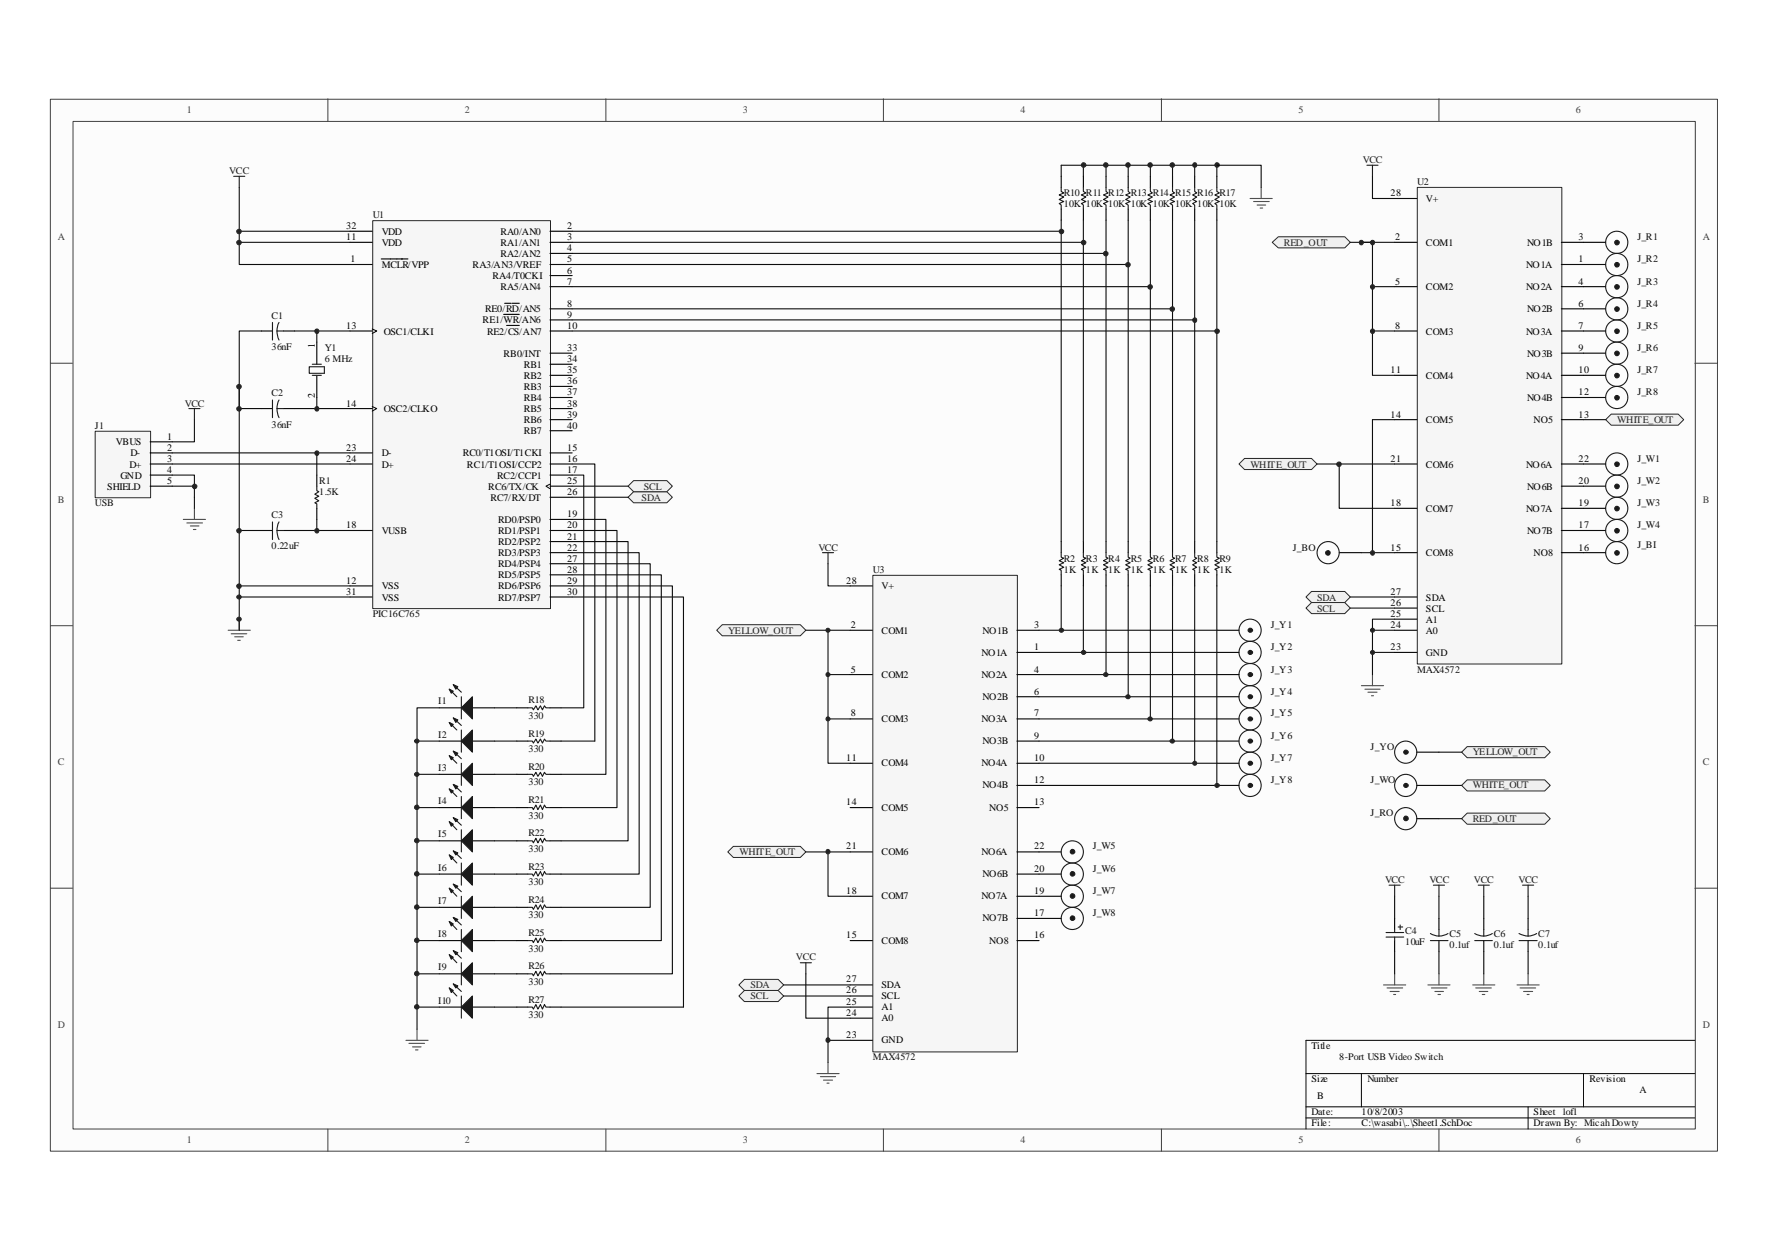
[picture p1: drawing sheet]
<svg xmlns="http://www.w3.org/2000/svg" width="297mm" height="210mm" viewBox="0 0 297 210" stroke-linecap="round" stroke-linejoin="round" font-family="sans-serif">
<defs><g id="words">
<g font-size="1.7" fill="#3f3f3f">
<text x="31.4" y="19">1</text>
<text x="78.1" y="19">2</text>
<text x="124.9" y="19">3</text>
<text x="171.5" y="19">4</text>
<text x="218.3" y="19">5</text>
<text x="264.9" y="19">6</text>
<text x="9.7" y="40.4">A</text>
<text x="286.3" y="40.4">A</text>
<text x="9.7" y="84.5">B</text>
<text x="286.3" y="84.5">B</text>
<text x="9.7" y="128.6">C</text>
<text x="286.3" y="128.6">C</text>
<text x="9.7" y="172.7">D</text>
<text x="286.3" y="172.7">D</text>
<text x="31.4" y="192.1">1</text>
<text x="78.1" y="192.1">2</text>
<text x="124.9" y="192.1">3</text>
<text x="171.5" y="192.1">4</text>
<text x="218.3" y="192.1">5</text>
<text x="264.9" y="192.1">6</text>
</g>
<g font-size="1.7" fill="#1b1b1b">
<text x="38.5" y="29.2">VCC</text>
<text x="229.1" y="27.3">VCC</text>
<text x="31.1" y="68.3">VCC</text>
<text x="137.6" y="92.5">VCC</text>
<text x="232.8" y="148.3">VCC</text>
<text x="240.3" y="148.3">VCC</text>
<text x="247.7" y="148.3">VCC</text>
<text x="255.3" y="148.3">VCC</text>
<text x="133.8" y="161.4">VCC</text>
</g>
<g font-size="1.7" fill="#0e0e0e">
<text x="178.8" y="32.9">R10 R11 R12 R13 R14 R15 R16 R17</text>
<text x="178.8" y="34.8">10K 10K 10K 10K 10K 10K 10K 10K</text>
<text x="238.3" y="31.1">U2</text>
<text x="62.7" y="36.7">U1</text>
<text x="275.3" y="40.4">J_R1</text>
<text x="275.3" y="44.1">J_R2</text>
<text x="275.3" y="47.8">J_R3</text>
<text x="45.6" y="53.6">C1</text>
<text x="275.3" y="51.6">J_R4</text>
<text x="45.6" y="58.8">36nF</text>
<text x="54.6" y="59">Y1</text>
<text x="275.3" y="55.3">J_R5</text>
<text x="275.3" y="59">J_R6</text>
<text x="54.6" y="60.9">6 MHz</text>
<text x="275.3" y="62.7">J_R7</text>
<text x="45.6" y="66.6">C2</text>
<text x="45.6" y="71.9">36nF</text>
<text x="275.3" y="66.5">J_R8</text>
<text x="15.9" y="72.1">J1</text>
<text x="275.3" y="77.6">J_W1</text>
<text x="53.7" y="81.4">R1</text>
<text x="53.7" y="83.2">1.5K</text>
<text x="275.3" y="81.4">J_W2</text>
<text x="15.9" y="85.1">USB</text>
<text x="45.6" y="87.1">C3</text>
<text x="275.3" y="85.1">J_W3</text>
<text x="275.3" y="88.8">J_W4</text>
<text x="45.6" y="92.3">0.22uF</text>
<text x="178.8" y="94.4">R2</text>
<text x="182.5" y="94.4">R3</text>
<text x="186.3" y="94.4">R4</text>
<text x="190.1" y="94.4">R5</text>
<text x="193.8" y="94.4">R6</text>
<text x="197.5" y="94.4">R7</text>
<text x="201.3" y="94.4">R8</text>
<text x="205" y="94.4">R9</text>
<text x="217.3" y="92.5">J_BO</text>
<text x="275.3" y="92.1">J_BI</text>
<text x="146.7" y="96.3">U3</text>
<text x="178.8" y="96.3">1K</text>
<text x="182.5" y="96.3">1K</text>
<text x="186.3" y="96.3">1K</text>
<text x="190.1" y="96.3">1K</text>
<text x="193.8" y="96.3">1K</text>
<text x="197.5" y="96.3">1K</text>
<text x="201.3" y="96.3">1K</text>
<text x="205" y="96.3">1K</text>
<text x="62.7" y="103.7">PIC16C765</text>
<text x="213.6" y="105.6">J_Y1</text>
<text x="213.6" y="109.3">J_Y2</text>
<text x="213.6" y="113">J_Y3</text>
<text x="238.3" y="113">MAX4572</text>
<text x="73.7" y="118.4">I1</text>
<text x="88.8" y="118.2">R18</text>
<text x="213.6" y="116.8">J_Y4</text>
<text x="73.7" y="124">I2</text>
<text x="88.8" y="123.8">R19</text>
<text x="88.8" y="120.8">330</text>
<text x="213.6" y="120.4">J_Y5</text>
<text x="213.6" y="124.1">J_Y6</text>
<text x="230.4" y="126">J_YO</text>
<text x="73.7" y="129.5">I3</text>
<text x="88.8" y="129.4">R20</text>
<text x="88.8" y="126.4">330</text>
<text x="88.8" y="132">330</text>
<text x="213.6" y="127.8">J_Y7</text>
<text x="213.6" y="131.6">J_Y8</text>
<text x="230.4" y="131.6">J_WO</text>
<text x="73.7" y="135.1">I4</text>
<text x="88.8" y="135">R21</text>
<text x="88.8" y="137.6">330</text>
<text x="230.4" y="137.2">J_RO</text>
<text x="73.7" y="140.7">I5</text>
<text x="88.8" y="140.5">R22</text>
<text x="88.8" y="143.2">330</text>
<text x="183.7" y="142.7">J_W5</text>
<text x="73.7" y="146.3">I6</text>
<text x="88.8" y="146.1">R23</text>
<text x="88.8" y="148.8">330</text>
<text x="183.7" y="146.5">J_W6</text>
<text x="73.7" y="151.9">I7</text>
<text x="88.8" y="151.7">R24</text>
<text x="88.8" y="154.3">330</text>
<text x="183.7" y="150.2">J_W7</text>
<text x="183.7" y="153.9">J_W8</text>
<text x="73.7" y="157.5">I8</text>
<text x="88.8" y="157.3">R25</text>
<text x="88.8" y="159.9">330</text>
<text x="236.2" y="158.7">10uF</text>
<text x="236.2" y="156.9">C4</text>
<text x="243.7" y="159.3">0.1uf</text>
<text x="243.7" y="157.5">C5</text>
<text x="251.1" y="159.3">0.1uf</text>
<text x="251.1" y="157.5">C6</text>
<text x="258.6" y="159.3">0.1uf</text>
<text x="258.6" y="157.5">C7</text>
<text x="73.7" y="163.1">I9</text>
<text x="88.8" y="162.9">R26</text>
<text x="88.8" y="165.5">330</text>
<text x="73.7" y="168.7">I10</text>
<text x="88.8" y="168.5">R27</text>
<text x="88.8" y="171.1">330</text>
<text x="146.7" y="178.1">MAX4572</text>
<text x="225.1" y="178.1">8-Port USB Video Switch</text>
<text x="275.6" y="183.7">A</text>
</g>
<g font-size="1.7">
<text x="233.8" y="32.9">28</text>
<text x="239.7" y="33.9">V+</text>
<text x="58.2" y="40.4">11</text>
<text x="58.2" y="38.5">32</text>
<text x="64.2" y="41.3">VDD</text>
<text x="64.2" y="39.5">VDD</text>
<text x="84.2" y="39.5">RA0/AN0</text>
<text x="84.2" y="41.3">RA1/AN1</text>
<text x="95.3" y="38.5">2</text>
<text x="95.3" y="40.4">3</text>
<text x="234.5" y="40.4">2</text>
<text x="239.7" y="41.3">COM1</text>
<text x="256.7" y="41.3">NO1B</text>
<text x="265.3" y="40.4">3</text>
<text x="58.9" y="44.1">1</text>
<text x="64.2" y="45">MCLR/VPP</text>
<text x="79.4" y="45">RA3/AN3/VREF</text>
<text x="82.8" y="46.9">RA4/T0CKI</text>
<text x="84.2" y="43.2">RA2/AN2</text>
<text x="95.3" y="42.2">4</text>
<text x="95.3" y="44.1">5</text>
<text x="95.3" y="47.8">7</text>
<text x="95.3" y="46">6</text>
<text x="234.5" y="47.8">5</text>
<text x="256.5" y="45">NO1A</text>
<text x="265.3" y="44.1">1</text>
<text x="265.3" y="47.8">4</text>
<text x="81.5" y="52.5">RE0/RD/AN5</text>
<text x="84.2" y="48.8">RA5/AN4</text>
<text x="95.3" y="51.6">8</text>
<text x="95.3" y="53.4">9</text>
<text x="239.7" y="48.8">COM2</text>
<text x="256.5" y="48.8">NO2A</text>
<text x="256.7" y="52.5">NO2B</text>
<text x="265.3" y="51.6">6</text>
<text x="52.9" y="58.5" transform="rotate(-90 52.9 58.5)">1</text>
<text x="58.2" y="55.3">13</text>
<text x="64.5" y="56.2">OSC1/CLKI</text>
<text x="81.1" y="54.4">RE1/WR/AN6</text>
<text x="81.9" y="56.2">RE2/CS/AN7</text>
<text x="84.7" y="59.9">RB0/INT</text>
<text x="95.3" y="55.3">10</text>
<text x="95.3" y="59">33</text>
<text x="234.5" y="55.3">8</text>
<text x="239.7" y="56.2">COM3</text>
<text x="256.5" y="56.2">NO3A</text>
<text x="256.7" y="59.9">NO3B</text>
<text x="265.3" y="59">9</text>
<text x="265.3" y="55.3">7</text>
<text x="88.1" y="61.8">RB1</text>
<text x="88.1" y="63.7">RB2</text>
<text x="88.1" y="65.5">RB3</text>
<text x="95.3" y="60.9">34</text>
<text x="95.3" y="62.7">35</text>
<text x="95.3" y="64.6">36</text>
<text x="233.8" y="62.7">11</text>
<text x="239.7" y="63.7">COM4</text>
<text x="256.5" y="63.7">NO4A</text>
<text x="265.3" y="62.7">10</text>
<text x="52.9" y="66.9" transform="rotate(-90 52.9 66.9)">2</text>
<text x="58.2" y="68.3">14</text>
<text x="64.5" y="69.3">OSC2/CLKO</text>
<text x="88.1" y="67.4">RB4</text>
<text x="88.1" y="69.3">RB5</text>
<text x="88.1" y="71.1">RB6</text>
<text x="95.3" y="66.5">37</text>
<text x="95.3" y="68.3">38</text>
<text x="95.3" y="70.2">39</text>
<text x="233.8" y="70.2">14</text>
<text x="239.7" y="71.1">COM5</text>
<text x="256.7" y="67.4">NO4B</text>
<text x="257.8" y="71.1">NO5</text>
<text x="265.3" y="66.5">12</text>
<text x="265.3" y="70.2">13</text>
<text x="19.5" y="74.8">VBUS</text>
<text x="21.9" y="76.7">D-</text>
<text x="28.1" y="75.8">2</text>
<text x="28.1" y="73.9">1</text>
<text x="28.1" y="77.6">3</text>
<text x="58.2" y="75.8">23</text>
<text x="58.2" y="77.6">24</text>
<text x="64.2" y="76.7">D-</text>
<text x="77.8" y="76.7">RC0/T1OSI/T1CKI</text>
<text x="88.1" y="73">RB7</text>
<text x="95.3" y="75.8">15</text>
<text x="95.3" y="77.6">16</text>
<text x="95.3" y="72.1">40</text>
<text x="233.8" y="77.6">21</text>
<text x="265.3" y="77.6">22</text>
<text x="18" y="82.3">SHIELD</text>
<text x="20.2" y="80.4">GND</text>
<text x="21.8" y="78.6">D+</text>
<text x="28.1" y="81.4">5</text>
<text x="28.1" y="79.5">4</text>
<text x="64.2" y="78.6">D+</text>
<text x="78.5" y="78.6">RC1/T1OSI/CCP2</text>
<text x="82" y="82.3">RC6/TX/CK</text>
<text x="83.6" y="80.4">RC2/CCP1</text>
<text x="95.3" y="81.4">25</text>
<text x="95.3" y="83.2">26</text>
<text x="95.3" y="79.5">17</text>
<text x="239.7" y="78.6">COM6</text>
<text x="256.5" y="78.6">NO6A</text>
<text x="256.7" y="82.3">NO6B</text>
<text x="265.3" y="81.4">20</text>
<text x="58.2" y="88.8">18</text>
<text x="64.2" y="89.7">VUSB</text>
<text x="82.5" y="84.2">RC7/RX/DT</text>
<text x="83.7" y="87.9">RD0/PSP0</text>
<text x="83.7" y="89.7">RD1/PSP1</text>
<text x="95.3" y="87">19</text>
<text x="95.3" y="88.8">20</text>
<text x="233.8" y="85.1">18</text>
<text x="239.7" y="86">COM7</text>
<text x="256.5" y="86">NO7A</text>
<text x="256.7" y="89.7">NO7B</text>
<text x="265.3" y="88.8">17</text>
<text x="265.3" y="85.1">19</text>
<text x="83.7" y="91.6">RD2/PSP2</text>
<text x="83.7" y="93.5">RD3/PSP3</text>
<text x="83.7" y="95.3">RD4/PSP4</text>
<text x="95.3" y="90.7">21</text>
<text x="95.3" y="92.5">22</text>
<text x="95.3" y="94.4">27</text>
<text x="233.8" y="92.5">15</text>
<text x="239.7" y="93.5">COM8</text>
<text x="257.8" y="93.5">NO8</text>
<text x="265.3" y="92.5">16</text>
<text x="58.2" y="98.1">12</text>
<text x="58.2" y="100">31</text>
<text x="64.2" y="99.1">VSS</text>
<text x="64.2" y="100.9">VSS</text>
<text x="83.7" y="97.2">RD5/PSP5</text>
<text x="83.7" y="99.1">RD6/PSP6</text>
<text x="83.7" y="100.9">RD7/PSP7</text>
<text x="95.3" y="96.3">28</text>
<text x="95.3" y="98.1">29</text>
<text x="95.3" y="100">30</text>
<text x="142.2" y="98.1">28</text>
<text x="148.2" y="99.1">V+</text>
<text x="233.8" y="100">27</text>
<text x="233.8" y="101.9">26</text>
<text x="239.7" y="100.9">SDA</text>
<text x="143" y="105.6">2</text>
<text x="148.2" y="106.5">COM1</text>
<text x="165.2" y="106.5">NO1B</text>
<text x="173.8" y="105.6">3</text>
<text x="233.8" y="105.6">24</text>
<text x="233.8" y="103.7">25</text>
<text x="239.7" y="106.5">A0</text>
<text x="239.7" y="102.8">SCL</text>
<text x="239.7" y="104.6">A1</text>
<text x="143" y="113">5</text>
<text x="148.2" y="114">COM2</text>
<text x="165" y="110.2">NO1A</text>
<text x="165" y="114">NO2A</text>
<text x="173.8" y="109.3">1</text>
<text x="173.8" y="113">4</text>
<text x="233.8" y="109.3">23</text>
<text x="239.7" y="110.2">GND</text>
<text x="165.2" y="117.7">NO2B</text>
<text x="173.8" y="116.8">6</text>
<text x="143" y="120.4">8</text>
<text x="148.2" y="121.3">COM3</text>
<text x="165" y="121.3">NO3A</text>
<text x="165.2" y="125.1">NO3B</text>
<text x="173.8" y="120.4">7</text>
<text x="173.8" y="124.1">9</text>
<text x="142.2" y="127.8">11</text>
<text x="148.2" y="128.8">COM4</text>
<text x="165" y="128.8">NO4A</text>
<text x="173.8" y="127.8">10</text>
<text x="173.8" y="131.6">12</text>
<text x="142.2" y="135.3">14</text>
<text x="148.2" y="136.2">COM5</text>
<text x="165.2" y="132.5">NO4B</text>
<text x="166.3" y="136.2">NO5</text>
<text x="173.8" y="135.3">13</text>
<text x="142.2" y="142.7">21</text>
<text x="148.2" y="143.7">COM6</text>
<text x="165" y="143.7">NO6A</text>
<text x="173.8" y="142.7">22</text>
<text x="165.2" y="147.4">NO6B</text>
<text x="173.8" y="146.5">20</text>
<text x="142.2" y="150.2">18</text>
<text x="148.2" y="151.1">COM7</text>
<text x="165" y="151.1">NO7A</text>
<text x="165.2" y="154.9">NO7B</text>
<text x="173.8" y="150.2">19</text>
<text x="173.8" y="153.9">17</text>
<text x="142.2" y="157.6">15</text>
<text x="148.2" y="158.6">COM8</text>
<text x="166.3" y="158.6">NO8</text>
<text x="173.8" y="157.6">16</text>
<text x="142.2" y="165.1">27</text>
<text x="142.2" y="167">26</text>
<text x="148.2" y="166">SDA</text>
<text x="148.2" y="167.9">SCL</text>
<text x="142.2" y="170.7">24</text>
<text x="142.2" y="168.8">25</text>
<text x="148.2" y="171.6">A0</text>
<text x="148.2" y="169.8">A1</text>
<text x="142.2" y="174.4">23</text>
<text x="148.2" y="175.3">GND</text>
<text x="220.5" y="176.3">Title</text>
<text x="220.5" y="181.9">Size</text>
<text x="221.4" y="184.7">B</text>
<text x="229.9" y="181.9">Number</text>
<text x="267.2" y="181.9">Revision</text>
<text x="220.5" y="187.5">Date:</text>
<text x="220.5" y="189.3">File:</text>
<text x="228.9" y="187.5">10/8/2003</text>
<text x="228.9" y="189.3">C:\wasabi\..\Sheet1.SchDoc</text>
<text x="257.8" y="189.3">Drawn By: MicahDowty</text>
<text x="257.8" y="187.5">Sheet 1of1</text>
</g>
<g font-size="1.7" fill="#252525">
<text x="215.8" y="41.3">RED_OUT</text>
<text x="271.9" y="71.1">WHITE_OUT</text>
<text x="108.2" y="82.3">SCL</text>
<text x="210.2" y="78.6">WHITE_OUT</text>
<text x="107.9" y="84.2">SDA</text>
<text x="221.4" y="100.9">SDA</text>
<text x="122.4" y="106.5">YELLOW_OUT</text>
<text x="221.4" y="102.8">SCL</text>
<text x="247.6" y="126.9">YELLOW_OUT</text>
<text x="247.6" y="132.5">WHITE_OUT</text>
<text x="124.3" y="143.7">WHITE_OUT</text>
<text x="247.6" y="138.1">RED_OUT</text>
<text x="126.2" y="166">SDA</text>
<text x="126.2" y="167.9">SCL</text>
</g>
</g></defs>
<path d="M8.6 16.8h280.1v176.7h-280.1z" fill="#fcfcfc"/>
<path d="M8.5 16.7h280.2v176.8h-280.2z" fill="none" stroke="#3f3f3f" stroke-width=".17"/>
<path d="M12.4 20.5h272.6v169.2h-272.6z" fill="#fcfcfc"/>
<g fill="none" stroke="#3f3f3f" stroke-width=".17">
<path d="M55.1 16.6v3.7M101.9 16.6v3.7M148.5 16.6v3.7M195.2 16.6v3.7M241.9 16.6v3.7M12.3 20.4h272.7v169.3h-272.7zM8.5 61h3.7M284.9 61h3.7M8.5 105.2h3.7M284.9 105.2h3.7M8.5 149.3h3.7M284.9 149.3h3.7"/>
<path d="M55.1 189.7v3.8M101.9 189.7v3.8M148.5 189.7v3.8M195.2 189.7v3.8M241.9 189.7v3.8"/>
</g>
<path d="M284.9 174.8h-65.4v14.9M219.5 180.4h65.4M219.5 186h65.4M219.5 187.9h65.4M228.9 180.4v5.6M256.9 186v3.7M266.2 180.4v5.6" fill="none" stroke="#000" stroke-width=".17"/>
<path d="M43.9 55.6h1.9M47.7 55.6h1.8M53.3 57.5v3.7M43.9 68.7h1.9M47.7 68.7h1.8M53.3 63.1v3.7M53.3 79.8v1.9M43.9 89.2h1.9M47.7 89.2h1.8M53.3 85.4v1.9M241.9 154.3v1.9M241.9 158.1v1.8" fill="none" stroke="#000" stroke-width=".19"/>
<g fill="none" stroke="#1b1b1b" stroke-width=".19">
<path d="M39.3 29.6h1.8M40.2 29.6v1.9M45.8 54.2v2.9M46.6 55.6v.8l.3 .7M46.6 55.6h1.1M46.9 54.2l-.3 .7v.7M45.8 67.2v3M46.6 68.7v.7l.3 .8M46.6 68.7h1.1M46.9 67.2l-.3 .7v.8M52 61.6h2.5v1.1h-2.5zM52.5 63.1h1.5"/>
<path d="M52.5 61.2h1.5M45.8 87.7v3M46.6 89.2v.7l.3 .8M46.6 89.2h1.1M46.9 87.7l-.3 .7v.8M53.3 81.7v.8l.3 .1-.7 .5 .7 .3-.7 .3 .7 .5-.7 .3 .4 .2v.7M240.5 156.9l.6 .3 .8 .1M240.5 158.1h2.9M241.9 156.2v1.1M243.4 156.9l-.7 .3-.8 .1"/>
</g>
<g fill="none" stroke="#0e0e0e" stroke-width=".19">
<path d="M40.2 38.9v1.8h18.6M40.2 31.5v7.4M40.2 38.9h18.6M40.2 40.7v3.8h18.6M43.9 55.6h-3.7v13.1h3.7M49.5 55.6h9.3M53.3 55.6v1.9M40.2 64.9v41M49.5 68.7h9.3M53.3 66.8v1.9M53.3 76.1v3.7M40.2 89.2h3.7"/>
<path d="M40.2 98.5h18.6M49.5 89.2h3.8M53.3 87.3v1.9h5.5M40.2 100.3h18.6"/>
</g>
<path d="M38.4 105.9h3.7M38.9 106.5h2.6M39.5 107h1.4M40 107.6h.4M40.2 104.1v1.8" fill="none" stroke="#4c4c4c" stroke-width=".19"/>
<path d="M62.7 37.2h29.8v65.1h-29.8z" fill="#f6f6f6"/>
<path d="M62.7 37.1h29.8v65.2h-29.8z" fill="none" stroke="#252525" stroke-width=".17"/>
<g fill="none" stroke="#000" stroke-width=".19">
<path d="M58.8 38.9h3.8M92.5 38.9h3.7M58.8 40.7h3.8M58.8 44.5h3.8M58.8 55.6h3.8M64.1 43.5h4.5M84.7 52.8h2.6M84.8 51h1.1M85.2 54.7h2.1M86.1 51h1.2M92.5 40.7h3.7M92.5 42.6h3.7"/>
<path d="M92.5 44.5h3.7M92.5 46.3h3.7M92.5 48.2h3.7M92.5 59.4h3.7M92.5 51.9h3.7M92.5 53.8h3.7M92.5 55.6h3.7M58.8 68.7h3.8M58.8 76.1h3.8M58.8 78h3.8M92.5 61.2h3.7M92.5 63.1h3.7"/>
<path d="M92.5 64.9h3.7M92.5 66.8h3.7M92.5 68.7h3.7M92.5 70.5h3.7M92.5 72.4h3.7M92.5 76.1h3.7M92.5 78h3.7M92.5 79.8h3.7M58.8 89.2h3.8M58.8 98.5h3.8M92.5 89.2h3.7M92.5 81.7h3.7"/>
<path d="M92.5 83.6h3.7M92.5 87.3h3.7M92.5 91h3.7M92.5 92.9h3.7M92.5 94.7h3.7M92.5 96.6h3.7M92.5 98.5h3.7M58.8 100.3h3.8M92.5 100.3h3.7M234.4 154.3v1.9M234.4 158.1v1.8"/>
</g>
<path d="M62.6 55.3l.7 .3-.7 .4M62.6 68.3l.7 .4-.7 .4M92.5 81.4l-.7 .3 .7 .4" fill="none" stroke="#000" stroke-width=".17"/>
<path d="M29 79.8h3.7v5.6M29 76.1h29.8M29 78h29.8M32.7 70.5v3.8h-3.7M29 81.7h3.7M234.4 150.6v3.7M234.4 159.9v3.8" fill="none" stroke="#0e0e0e" stroke-width=".19"/>
<path d="M31.8 68.7h1.8M32.7 68.7v1.8M233 156.7h3M233 157.5h3M233.5 148.8h1.9M234.4 148.8v1.8M234.4 156.2v.5M234.4 157.5v.6M235 155.8h.8M235.4 155.4v.8" fill="none" stroke="#1b1b1b" stroke-width=".19"/>
<path d="M30.8 87.3h3.7M31.4 87.9h2.6M32 88.4h1.4M32.5 89h.4M32.7 85.4v1.9M232.6 165.5h3.7M233.2 166h2.6M233.7 166.6h1.5M234.3 167.1h.3M234.4 163.7v1.8" fill="none" stroke="#4c4c4c" stroke-width=".19"/>
<path d="M16.1 72.6h9.2v11.1h-9.2z" fill="#f6f6f6"/>
<path d="M16 72.5h9.3v11.2h-9.3z" fill="none" stroke="#252525" stroke-width=".17"/>
<path d="M266.2 40.7h3.7M25.2 74.3h3.8M25.2 76.1h3.8M25.2 78h3.8M25.2 79.8h3.8M25.2 81.7h3.8" fill="none" stroke="#000" stroke-width=".19"/>
<circle cx="271.8" cy="40.8" r=".39" fill="#1b1b1b"/>
<g fill="none" stroke="#1b1b1b" stroke-width=".19">
<circle cx="271.8" cy="40.7" r="1.86"/>
<circle cx="271.8" cy="40.8" r=".39"/>
</g>
<path d="M238.3 31.6h24.3v80h-24.3z" fill="#f6f6f6"/>
<path d="M238.3 31.5h24.3v80.1h-24.3z" fill="none" stroke="#252525" stroke-width=".17"/>
<g fill="none" stroke="#000" stroke-width=".19">
<path d="M234.4 33.4h3.8M234.4 40.7h3.8M234.4 48.2h3.8M234.4 55.6h3.8M262.5 40.7h3.7M262.5 48.2h3.7M262.5 55.6h3.7M262.5 44.5h7.4M262.5 51.9h3.7M262.5 59.4h3.7M234.4 63.1h3.8M234.4 70.5h3.8"/>
<path d="M234.4 78h3.8M262.5 63.1h3.7M262.5 70.5h3.7M262.5 78h3.7M262.5 66.8h3.7M234.4 85.4h3.8M234.4 92.9h3.8M262.5 85.4h3.7M262.5 92.9h3.7M262.5 81.7h3.7M262.5 89.2h3.7M234.4 105.9h3.8"/>
<path d="M234.4 109.6h3.8M234.4 100.3h3.8M234.4 102.2h3.8M234.4 104.1h3.8"/>
</g>
<circle cx="271.8" cy="44.5" r=".39" fill="#1b1b1b"/>
<g fill="none" stroke="#1b1b1b" stroke-width=".19">
<circle cx="271.8" cy="44.5" r="1.86"/>
<circle cx="271.8" cy="44.5" r=".39"/>
</g>
<path d="M266.2 48.2h3.7" fill="none" stroke="#000" stroke-width=".19"/>
<circle cx="271.8" cy="48.2" r=".39" fill="#1b1b1b"/>
<g fill="none" stroke="#1b1b1b" stroke-width=".19">
<circle cx="271.8" cy="48.2" r="1.86"/>
<circle cx="271.8" cy="48.2" r=".39"/>
</g>
<path d="M266.2 51.9h3.7" fill="none" stroke="#000" stroke-width=".19"/>
<circle cx="271.8" cy="51.9" r=".39" fill="#1b1b1b"/>
<g fill="none" stroke="#1b1b1b" stroke-width=".19">
<circle cx="271.8" cy="51.9" r="1.86"/>
<circle cx="271.8" cy="51.9" r=".39"/>
</g>
<path d="M266.2 55.6h3.7" fill="none" stroke="#000" stroke-width=".19"/>
<circle cx="271.8" cy="55.7" r=".39" fill="#1b1b1b"/>
<g fill="none" stroke="#1b1b1b" stroke-width=".19">
<circle cx="271.8" cy="55.6" r="1.86"/>
<circle cx="271.8" cy="55.7" r=".39"/>
</g>
<path d="M266.2 59.4h3.7" fill="none" stroke="#000" stroke-width=".19"/>
<circle cx="271.8" cy="59.4" r=".39" fill="#1b1b1b"/>
<g fill="none" stroke="#1b1b1b" stroke-width=".19">
<circle cx="271.8" cy="59.4" r="1.86"/>
<circle cx="271.8" cy="59.4" r=".39"/>
</g>
<path d="M266.2 63.1h3.7" fill="none" stroke="#000" stroke-width=".19"/>
<circle cx="271.8" cy="63.1" r=".39" fill="#1b1b1b"/>
<g fill="none" stroke="#1b1b1b" stroke-width=".19">
<circle cx="271.8" cy="63.1" r="1.86"/>
<circle cx="271.8" cy="63.1" r=".39"/>
</g>
<path d="M266.2 66.8h3.7" fill="none" stroke="#000" stroke-width=".19"/>
<circle cx="271.8" cy="66.8" r=".39" fill="#1b1b1b"/>
<g fill="none" stroke="#1b1b1b" stroke-width=".19">
<path d="M229.8 27.8h1.8M230.7 27.8v1.8"/>
<circle cx="271.8" cy="66.8" r="1.86"/>
<circle cx="271.8" cy="66.8" r=".39"/>
</g>
<path d="M230.7 29.6v3.8h3.7M228.9 40.7h5.5M230.7 40.7v7.5h3.7M230.7 48.2v7.4h3.7M230.7 55.6v7.5h3.7M234.4 109.6h-3.7v3.8" fill="none" stroke="#0e0e0e" stroke-width=".19"/>
<path d="M228.9 115.2h3.7M229.4 115.8h2.6M230 116.3h1.5M230.5 116.9h.4M230.7 113.4v1.8" fill="none" stroke="#4c4c4c" stroke-width=".19"/>
<path d="M204.6 105.9h3.7" fill="none" stroke="#000" stroke-width=".19"/>
<circle cx="210.2" cy="105.9" r=".36" fill="#1b1b1b"/>
<g fill="none" stroke="#1b1b1b" stroke-width=".19">
<circle cx="210.1" cy="105.9" r="1.86"/>
<circle cx="210.2" cy="105.9" r=".36"/>
</g>
<path d="M146.8 96.8h24.2v80h-24.2z" fill="#f6f6f6"/>
<path d="M146.7 96.7h24.3v80.1h-24.3z" fill="none" stroke="#252525" stroke-width=".17"/>
<g fill="none" stroke="#000" stroke-width=".19">
<path d="M142.9 98.5h3.7M142.9 105.9h3.7M142.9 113.4h3.7M170.9 105.9h3.8M170.9 113.4h3.8M170.9 109.6h3.8M170.9 117.1h3.8M204.6 109.6h3.7M142.9 120.8h3.7M142.9 128.3h3.7M142.9 135.7h3.7M170.9 120.8h3.8"/>
<path d="M170.9 128.3h3.8M170.9 135.7h3.8M170.9 124.5h3.8M170.9 132h3.8M142.9 143.2h3.7M142.9 150.6h3.7M142.9 158.1h3.7M170.9 143.2h3.8M170.9 150.6h3.8M170.9 158.1h3.8M170.9 146.9h3.8M170.9 154.3h3.8"/>
<path d="M142.9 171.1h3.7M142.9 174.8h3.7M142.9 165.5h3.7M142.9 167.4h3.7M142.9 169.2h3.7"/>
</g>
<circle cx="210.2" cy="109.6" r=".36" fill="#1b1b1b"/>
<g fill="none" stroke="#1b1b1b" stroke-width=".19">
<circle cx="210.1" cy="109.6" r="1.86"/>
<circle cx="210.2" cy="109.6" r=".36"/>
</g>
<path d="M204.6 113.4h3.7" fill="none" stroke="#000" stroke-width=".19"/>
<circle cx="210.2" cy="113.4" r=".36" fill="#1b1b1b"/>
<g fill="none" stroke="#1b1b1b" stroke-width=".19">
<circle cx="210.1" cy="113.4" r="1.86"/>
<circle cx="210.2" cy="113.4" r=".36"/>
</g>
<path d="M204.6 117.1h3.7" fill="none" stroke="#000" stroke-width=".19"/>
<circle cx="210.2" cy="117.1" r=".36" fill="#1b1b1b"/>
<g fill="none" stroke="#1b1b1b" stroke-width=".19">
<circle cx="210.1" cy="117.1" r="1.86"/>
<circle cx="210.2" cy="117.1" r=".36"/>
</g>
<path d="M204.6 120.8h3.7" fill="none" stroke="#000" stroke-width=".19"/>
<circle cx="210.2" cy="120.8" r=".36" fill="#1b1b1b"/>
<g fill="none" stroke="#1b1b1b" stroke-width=".19">
<circle cx="210.1" cy="120.8" r="1.86"/>
<circle cx="210.2" cy="120.8" r=".36"/>
</g>
<path d="M204.6 124.5h3.7" fill="none" stroke="#000" stroke-width=".19"/>
<circle cx="210.2" cy="124.5" r=".36" fill="#1b1b1b"/>
<g fill="none" stroke="#1b1b1b" stroke-width=".19">
<circle cx="210.1" cy="124.5" r="1.86"/>
<circle cx="210.2" cy="124.5" r=".36"/>
</g>
<path d="M204.6 128.3h3.7" fill="none" stroke="#000" stroke-width=".19"/>
<circle cx="210.2" cy="128.3" r=".36" fill="#1b1b1b"/>
<g fill="none" stroke="#1b1b1b" stroke-width=".19">
<circle cx="210.1" cy="128.3" r="1.86"/>
<circle cx="210.2" cy="128.3" r=".36"/>
</g>
<path d="M204.6 132h3.7" fill="none" stroke="#000" stroke-width=".19"/>
<circle cx="210.2" cy="132" r=".36" fill="#1b1b1b"/>
<g fill="none" stroke="#1b1b1b" stroke-width=".19">
<circle cx="210.1" cy="132" r="1.86"/>
<circle cx="210.2" cy="132" r=".36"/>
</g>
<path d="M238.2 137.6h3.7" fill="none" stroke="#000" stroke-width=".19"/>
<circle cx="236.3" cy="137.5" r=".39" fill="#1b1b1b"/>
<g fill="none" stroke="#1b1b1b" stroke-width=".19">
<path d="M138.3 92.9h1.8M139.2 92.9v1.8"/>
<circle cx="236.3" cy="137.6" r="1.86"/>
<circle cx="236.3" cy="137.5" r=".39"/>
</g>
<path d="M139.2 94.7v3.8h3.7M139.2 113.4v7.4h3.7M142.9 105.9h-3.7v7.5h3.7M139.2 120.8v7.5h3.7M142.9 174.8h-3.7v3.8" fill="none" stroke="#0e0e0e" stroke-width=".19"/>
<path d="M139.2 178.6v1.8M137.3 180.4h3.8M137.9 180.9h2.6M138.4 181.5h1.6M139 182h.4" fill="none" stroke="#4c4c4c" stroke-width=".19"/>
<path d="M266.2 78h3.7" fill="none" stroke="#000" stroke-width=".19"/>
<circle cx="271.8" cy="78" r=".39" fill="#1b1b1b"/>
<g fill="none" stroke="#1b1b1b" stroke-width=".19">
<circle cx="271.8" cy="78" r="1.86"/>
<circle cx="271.8" cy="78" r=".39"/>
</g>
<path d="M266.2 81.7h3.7" fill="none" stroke="#000" stroke-width=".19"/>
<circle cx="271.8" cy="81.7" r=".39" fill="#1b1b1b"/>
<g fill="none" stroke="#1b1b1b" stroke-width=".19">
<circle cx="271.8" cy="81.7" r="1.86"/>
<circle cx="271.8" cy="81.7" r=".39"/>
</g>
<path d="M266.2 85.4h3.7" fill="none" stroke="#000" stroke-width=".19"/>
<circle cx="271.8" cy="85.5" r=".39" fill="#1b1b1b"/>
<g fill="none" stroke="#1b1b1b" stroke-width=".19">
<circle cx="271.8" cy="85.4" r="1.86"/>
<circle cx="271.8" cy="85.5" r=".39"/>
</g>
<path d="M266.2 89.2h3.7" fill="none" stroke="#000" stroke-width=".19"/>
<circle cx="271.8" cy="89.2" r=".39" fill="#1b1b1b"/>
<g fill="none" stroke="#1b1b1b" stroke-width=".19">
<circle cx="271.8" cy="89.2" r="1.86"/>
<circle cx="271.8" cy="89.2" r=".39"/>
</g>
<path d="M174.7 143.2h3.7" fill="none" stroke="#000" stroke-width=".19"/>
<circle cx="180.3" cy="143.1" r=".39" fill="#1b1b1b"/>
<g fill="none" stroke="#1b1b1b" stroke-width=".19">
<circle cx="180.3" cy="143.2" r="1.86"/>
<circle cx="180.3" cy="143.1" r=".39"/>
</g>
<path d="M174.7 146.9h3.7" fill="none" stroke="#000" stroke-width=".19"/>
<circle cx="180.3" cy="146.9" r=".39" fill="#1b1b1b"/>
<g fill="none" stroke="#1b1b1b" stroke-width=".19">
<circle cx="180.3" cy="146.9" r="1.86"/>
<circle cx="180.3" cy="146.9" r=".39"/>
</g>
<path d="M174.7 150.6h3.7" fill="none" stroke="#000" stroke-width=".19"/>
<circle cx="180.3" cy="150.6" r=".39" fill="#1b1b1b"/>
<g fill="none" stroke="#1b1b1b" stroke-width=".19">
<circle cx="180.3" cy="150.6" r="1.86"/>
<circle cx="180.3" cy="150.6" r=".39"/>
</g>
<path d="M174.7 154.3h3.7" fill="none" stroke="#000" stroke-width=".19"/>
<circle cx="180.3" cy="154.3" r=".39" fill="#1b1b1b"/>
<g fill="none" stroke="#1b1b1b" stroke-width=".19">
<circle cx="180.3" cy="154.3" r="1.86"/>
<circle cx="180.3" cy="154.3" r=".39"/>
</g>
<path d="M234.4 78h-9.3v7.4h9.3M142.9 143.2h-3.7v7.4h3.7" fill="none" stroke="#0e0e0e" stroke-width=".19"/>
<path d="M120.5 105.9l.9-.9h13.1l1 .9-1 .9h-13.1z" fill-rule="evenodd" fill="#f0f0f0"/>
<path d="M120.5 105.9l.9-.9h13.1l1 .9-1 .9h-13.1z" fill="none" stroke="#252525" stroke-width=".17"/>
<path d="M135.5 105.9h3.7" fill="none" stroke="#0e0e0e" stroke-width=".19"/>
<path d="M245.7 137.6l.9-.9h13.1l.9 .9-.9 .9h-13.1z" fill-rule="evenodd" fill="#f0f0f0"/>
<path d="M245.7 137.6l.9-.9h13.1l.9 .9-.9 .9h-13.1z" fill="none" stroke="#252525" stroke-width=".17"/>
<path d="M241.9 137.6h3.8" fill="none" stroke="#0e0e0e" stroke-width=".19"/>
<path d="M122.3 143.2l1-1h11.2l1 1-1 .9h-11.2z" fill-rule="evenodd" fill="#f0f0f0"/>
<path d="M122.3 143.2l1-1h11.2l1 1-1 .9h-11.2z" fill="none" stroke="#252525" stroke-width=".17"/>
<path d="M135.5 143.2h3.7" fill="none" stroke="#0e0e0e" stroke-width=".19"/>
<path d="M208.3 78l.9-1h11.3l.9 1-.9 .9h-11.3z" fill-rule="evenodd" fill="#f0f0f0"/>
<path d="M208.3 78l.9-1h11.3l.9 1-.9 .9h-11.3z" fill="none" stroke="#252525" stroke-width=".17"/>
<path d="M221.4 78h3.7" fill="none" stroke="#0e0e0e" stroke-width=".19"/>
<path d="M213.9 40.7l1-.9h11.2l.9 .9-.9 1h-11.2z" fill-rule="evenodd" fill="#f0f0f0"/>
<path d="M213.9 40.7l1-.9h11.2l.9 .9-.9 1h-11.2z" fill="none" stroke="#252525" stroke-width=".17"/>
<path d="M227 40.7h3.7" fill="none" stroke="#0e0e0e" stroke-width=".19"/>
<path d="M238.2 132h3.7" fill="none" stroke="#000" stroke-width=".19"/>
<circle cx="236.4" cy="132" r=".36" fill="#1b1b1b"/>
<g fill="none" stroke="#1b1b1b" stroke-width=".19">
<circle cx="236.3" cy="132" r="1.86"/>
<circle cx="236.4" cy="132" r=".36"/>
</g>
<path d="M245.7 132l.9-.9h13.1l.9 .9-.9 .9h-13.1z" fill-rule="evenodd" fill="#f0f0f0"/>
<path d="M245.7 132l.9-.9h13.1l.9 .9-.9 .9h-13.1z" fill="none" stroke="#252525" stroke-width=".17"/>
<path d="M241.9 132h3.8" fill="none" stroke="#0e0e0e" stroke-width=".19"/>
<path d="M238.2 126.4h3.7" fill="none" stroke="#000" stroke-width=".19"/>
<circle cx="236.4" cy="126.4" r=".36" fill="#1b1b1b"/>
<g fill="none" stroke="#1b1b1b" stroke-width=".19">
<circle cx="236.3" cy="126.4" r="1.86"/>
<circle cx="236.4" cy="126.4" r=".36"/>
</g>
<path d="M245.7 126.4l.9-.9h13.1l.9 .9-.9 .9h-13.1z" fill-rule="evenodd" fill="#f0f0f0"/>
<path d="M245.7 126.4l.9-.9h13.1l.9 .9-.9 .9h-13.1z" fill="none" stroke="#252525" stroke-width=".17"/>
<path d="M174.7 105.9h29.9M174.7 109.6h29.9M174.7 113.4h29.9M174.7 117.1h29.9M174.7 120.8h29.9M174.7 124.5h29.9M174.7 128.3h29.9M174.7 132h29.9M241.9 126.4h3.8" fill="none" stroke="#0e0e0e" stroke-width=".19"/>
<circle cx="228.8" cy="40.8" r=".37" fill="#252525"/>
<circle cx="228.8" cy="40.8" r=".37" fill="none" stroke="#252525" stroke-width=".17"/>
<circle cx="230.7" cy="48.2" r=".36" fill="#252525"/>
<circle cx="230.7" cy="48.2" r=".36" fill="none" stroke="#252525" stroke-width=".17"/>
<circle cx="230.7" cy="40.8" r=".36" fill="#252525"/>
<circle cx="230.7" cy="40.8" r=".36" fill="none" stroke="#252525" stroke-width=".17"/>
<circle cx="230.7" cy="55.7" r=".36" fill="#252525"/>
<circle cx="230.7" cy="55.7" r=".36" fill="none" stroke="#252525" stroke-width=".17"/>
<circle cx="139.2" cy="105.9" r=".35" fill="#252525"/>
<circle cx="139.2" cy="105.9" r=".35" fill="none" stroke="#252525" stroke-width=".17"/>
<circle cx="139.2" cy="113.4" r=".35" fill="#252525"/>
<circle cx="139.2" cy="113.4" r=".35" fill="none" stroke="#252525" stroke-width=".17"/>
<circle cx="139.2" cy="120.8" r=".35" fill="#252525"/>
<circle cx="139.2" cy="120.8" r=".35" fill="none" stroke="#252525" stroke-width=".17"/>
<circle cx="139.2" cy="143.1" r=".37" fill="#252525"/>
<circle cx="139.2" cy="143.1" r=".37" fill="none" stroke="#252525" stroke-width=".17"/>
<path d="M234.4 105.9h-3.7v3.7" fill="none" stroke="#0e0e0e" stroke-width=".19"/>
<circle cx="230.7" cy="109.6" r=".33" fill="#252525"/>
<circle cx="230.7" cy="109.6" r=".33" fill="none" stroke="#252525" stroke-width=".17"/>
<path d="M234.4 104.1h-3.7v1.8" fill="none" stroke="#0e0e0e" stroke-width=".19"/>
<circle cx="230.7" cy="105.9" r=".33" fill="#252525"/>
<circle cx="230.7" cy="105.9" r=".33" fill="none" stroke="#252525" stroke-width=".17"/>
<path d="M142.9 169.2h-3.7v5.6" fill="none" stroke="#0e0e0e" stroke-width=".19"/>
<circle cx="139.2" cy="174.8" r=".37" fill="#252525"/>
<circle cx="139.2" cy="174.8" r=".37" fill="none" stroke="#252525" stroke-width=".17"/>
<path d="M134.5 161.8h1.9M135.5 161.8v1.9" fill="none" stroke="#1b1b1b" stroke-width=".19"/>
<path d="M135.5 163.7v7.4h7.4" fill="none" stroke="#0e0e0e" stroke-width=".19"/>
<path d="M124.2 165.5l.9-.9h5.7l.9 .9-.9 1h-5.7z" fill-rule="evenodd" fill="#f0f0f0"/>
<path d="M124.2 165.5l.9-.9h5.7l.9 .9-.9 1h-5.7z" fill="none" stroke="#252525" stroke-width=".17"/>
<path d="M131.7 165.5h11.2" fill="none" stroke="#0e0e0e" stroke-width=".19"/>
<path d="M124.2 167.4l.9-.9h5.7l.9 .9-.9 .9h-5.7z" fill-rule="evenodd" fill="#f0f0f0"/>
<path d="M124.2 167.4l.9-.9h5.7l.9 .9-.9 .9h-5.7z" fill="none" stroke="#252525" stroke-width=".17"/>
<path d="M131.7 167.4h11.2" fill="none" stroke="#0e0e0e" stroke-width=".19"/>
<path d="M219.5 100.3l1-.9h5.6l.9 .9-.9 1h-5.6z" fill-rule="evenodd" fill="#f0f0f0"/>
<path d="M219.5 100.3l1-.9h5.6l.9 .9-.9 1h-5.6z" fill="none" stroke="#252525" stroke-width=".17"/>
<path d="M227 100.3h7.4" fill="none" stroke="#0e0e0e" stroke-width=".19"/>
<path d="M220.5 101.3h5.6l.9 .9-.9 .9h-5.6l-1-.9z" fill-rule="evenodd" fill="#f0f0f0"/>
<path d="M220.5 101.3h5.6l.9 .9-.9 .9h-5.6l-1-.9z" fill="none" stroke="#252525" stroke-width=".17"/>
<path d="M227 102.2h7.4" fill="none" stroke="#0e0e0e" stroke-width=".19"/>
<path d="M106.5 82.6h5.6l.9 1-.9 .9h-5.6l-.9-.9z" fill-rule="evenodd" fill="#f0f0f0"/>
<path d="M106.5 82.6h5.6l.9 1-.9 .9h-5.6l-.9-.9z" fill="none" stroke="#252525" stroke-width=".17"/>
<path d="M96.2 83.6h9.4" fill="none" stroke="#0e0e0e" stroke-width=".19"/>
<path d="M105.6 81.7l.9-.9h5.6l.9 .9-.9 .9h-5.6z" fill-rule="evenodd" fill="#f0f0f0"/>
<path d="M105.6 81.7l.9-.9h5.6l.9 .9-.9 .9h-5.6z" fill="none" stroke="#252525" stroke-width=".17"/>
<path d="M96.2 81.7h9.4" fill="none" stroke="#0e0e0e" stroke-width=".19"/>
<path d="M225.1 92.9h3.8" fill="none" stroke="#000" stroke-width=".19"/>
<circle cx="223.2" cy="92.9" r=".38" fill="#1b1b1b"/>
<g fill="none" stroke="#1b1b1b" stroke-width=".19">
<circle cx="223.2" cy="92.9" r=".38"/>
<circle cx="223.3" cy="92.9" r="1.86"/>
</g>
<path d="M228.9 92.9h5.5" fill="none" stroke="#0e0e0e" stroke-width=".19"/>
<circle cx="225.1" cy="78" r=".38" fill="#252525"/>
<circle cx="225.1" cy="78" r=".38" fill="none" stroke="#252525" stroke-width=".17"/>
<path d="M230.7 70.5v22.4" fill="none" stroke="#0e0e0e" stroke-width=".19"/>
<circle cx="230.7" cy="92.9" r=".36" fill="#252525"/>
<circle cx="230.7" cy="92.9" r=".36" fill="none" stroke="#252525" stroke-width=".17"/>
<path d="M230.7 70.5h3.7" fill="none" stroke="#0e0e0e" stroke-width=".19"/>
<path d="M269.9 70.5l.9-.9h11.3l.9 .9-.9 1h-11.3z" fill-rule="evenodd" fill="#f0f0f0"/>
<path d="M269.9 70.5l.9-.9h11.3l.9 .9-.9 1h-11.3z" fill="none" stroke="#252525" stroke-width=".17"/>
<path d="M266.2 70.5h3.7" fill="none" stroke="#0e0e0e" stroke-width=".19"/>
<path d="M266.2 92.9h3.7" fill="none" stroke="#000" stroke-width=".19"/>
<circle cx="271.8" cy="92.9" r=".39" fill="#1b1b1b"/>
<g fill="none" stroke="#1b1b1b" stroke-width=".19">
<path d="M178.4 92.9v.7l.4 .2-.7 .4 .7 .4-.7 .3 .7 .4-.7 .4 .3 .1v.8M182.1 92.9v.7l.4 .2-.7 .4 .7 .4-.7 .3 .7 .4-.7 .4 .3 .1v.8M185.9 92.9v.7l.4 .2-.8 .4 .8 .4-.8 .3 .8 .4-.8 .4 .4 .1v.8M189.7 92.9v.7l.3 .2-.8 .4 .8 .4-.8 .3 .8 .4-.8 .4 .5 .1v.8M193.4 92.9v.7l.3 .2-.7 .4 .7 .4-.7 .3 .7 .4-.7 .4 .4 .1v.8M197.1 92.9v.7l.3 .2-.7 .4 .7 .4-.7 .3 .7 .4-.7 .4 .4 .1v.8M200.8 92.9v.7l.4 .2-.7 .4 .7 .4-.7 .3 .7 .4-.7 .4 .3 .1v.8M204.6 92.9v.7l.4 .2-.8 .4 .8 .4-.8 .3 .8 .4-.8 .4 .4 .1v.8"/>
<circle cx="271.8" cy="92.9" r="1.86"/>
<circle cx="271.8" cy="92.9" r=".39"/>
</g>
<g fill="none" stroke="#000" stroke-width=".19">
<path d="M178.4 91v1.9M178.4 96.6v1.9M182.1 91v1.9M182.1 96.6v1.9M185.9 91v1.9M185.9 96.6v1.9M189.7 91v1.9M189.7 96.6v1.9M193.4 91v1.9M193.4 96.6v1.9M197.1 91v1.9M197.1 96.6v1.9"/>
<path d="M200.8 91v1.9M200.8 96.6v1.9M204.6 91v1.9M204.6 96.6v1.9"/>
</g>
<path d="M178.4 98.5v7.4M182.1 98.5v11.1M185.9 98.5v14.9M189.7 98.5v18.6M193.4 98.5v22.3M197.1 98.5v26M200.8 98.5v29.8M204.6 98.5v33.5" fill="none" stroke="#0e0e0e" stroke-width=".19"/>
<circle cx="204.6" cy="132" r=".36" fill="#252525"/>
<circle cx="204.6" cy="132" r=".36" fill="none" stroke="#252525" stroke-width=".17"/>
<circle cx="200.8" cy="128.3" r=".33" fill="#252525"/>
<circle cx="200.8" cy="128.3" r=".33" fill="none" stroke="#252525" stroke-width=".17"/>
<circle cx="197.1" cy="124.5" r=".35" fill="#252525"/>
<circle cx="197.1" cy="124.5" r=".35" fill="none" stroke="#252525" stroke-width=".17"/>
<circle cx="193.4" cy="120.8" r=".35" fill="#252525"/>
<circle cx="193.4" cy="120.8" r=".35" fill="none" stroke="#252525" stroke-width=".17"/>
<circle cx="189.6" cy="117.1" r=".35" fill="#252525"/>
<circle cx="189.6" cy="117.1" r=".35" fill="none" stroke="#252525" stroke-width=".17"/>
<circle cx="185.9" cy="113.4" r=".36" fill="#252525"/>
<circle cx="185.9" cy="113.4" r=".36" fill="none" stroke="#252525" stroke-width=".17"/>
<circle cx="182.2" cy="109.6" r=".36" fill="#252525"/>
<circle cx="182.2" cy="109.6" r=".36" fill="none" stroke="#252525" stroke-width=".17"/>
<circle cx="178.5" cy="105.9" r=".36" fill="#252525"/>
<circle cx="178.5" cy="105.9" r=".36" fill="none" stroke="#252525" stroke-width=".17"/>
<g fill="none" stroke="#000" stroke-width=".19">
<path d="M178.4 29.6v1.9M178.4 35.1v1.9M182.1 29.6v1.9M182.1 35.1v1.9M185.9 29.6v1.9M185.9 35.1v1.9M189.7 29.6v1.9M189.7 35.1v1.9M193.4 29.6v1.9M193.4 35.1v1.9M197.1 29.6v1.9M197.1 35.1v1.9"/>
<path d="M200.8 29.6v1.9M200.8 35.1v1.9M204.6 29.6v1.9M204.6 35.1v1.9"/>
</g>
<path d="M178.4 31.5v.7l.4 .2-.7 .4 .7 .3-.7 .4 .7 .4-.7 .3 .3 .3v.6M182.1 31.5v.7l.4 .2-.7 .4 .7 .3-.7 .4 .7 .4-.7 .3 .3 .3v.6M185.9 31.5v.7l.4 .2-.8 .4 .8 .3-.8 .4 .8 .4-.8 .3 .4 .3v.6M189.7 31.5v.7l.3 .2-.8 .4 .8 .3-.8 .4 .8 .4-.8 .3 .5 .3v.6M193.4 31.5v.7l.3 .2-.7 .4 .7 .3-.7 .4 .7 .4-.7 .3 .4 .3v.6M197.1 31.5v.7l.3 .2-.7 .4 .7 .3-.7 .4 .7 .4-.7 .3 .4 .3v.6M200.8 31.5v.7l.4 .2-.7 .4 .7 .3-.7 .4 .7 .4-.7 .3 .3 .3v.6M204.6 31.5v.7l.4 .2-.8 .4 .8 .3-.8 .4 .8 .4-.8 .3 .4 .3v.6" fill="none" stroke="#1b1b1b" stroke-width=".19"/>
<path d="M178.4 29.6v-1.8h26.2v1.8M182.1 27.8v1.8M185.9 27.8v1.8M189.7 27.8v1.8M193.4 27.8v1.8M197.1 27.8v1.8M200.8 27.8v1.8" fill="none" stroke="#0e0e0e" stroke-width=".19"/>
<circle cx="182.2" cy="27.7" r=".39" fill="#252525"/>
<circle cx="182.2" cy="27.7" r=".39" fill="none" stroke="#252525" stroke-width=".17"/>
<circle cx="185.9" cy="27.7" r=".38" fill="#252525"/>
<circle cx="185.9" cy="27.7" r=".38" fill="none" stroke="#252525" stroke-width=".17"/>
<circle cx="189.6" cy="27.7" r=".38" fill="#252525"/>
<circle cx="189.6" cy="27.7" r=".38" fill="none" stroke="#252525" stroke-width=".17"/>
<circle cx="193.3" cy="27.7" r=".38" fill="#252525"/>
<circle cx="193.3" cy="27.7" r=".38" fill="none" stroke="#252525" stroke-width=".17"/>
<circle cx="197.1" cy="27.7" r=".38" fill="#252525"/>
<circle cx="197.1" cy="27.7" r=".38" fill="none" stroke="#252525" stroke-width=".17"/>
<circle cx="200.8" cy="27.7" r=".36" fill="#252525"/>
<circle cx="200.8" cy="27.7" r=".36" fill="none" stroke="#252525" stroke-width=".17"/>
<circle cx="204.6" cy="27.7" r=".39" fill="#252525"/>
<circle cx="204.6" cy="27.7" r=".39" fill="none" stroke="#252525" stroke-width=".17"/>
<path d="M210.1 33.4h3.8M210.7 33.9h2.7M211.3 34.5h1.5M211.8 35h.5M212 31.5v1.9" fill="none" stroke="#4c4c4c" stroke-width=".19"/>
<g fill="none" stroke="#0e0e0e" stroke-width=".19">
<path d="M96.2 38.9h82.2M178.4 37v54M182.1 37v54M185.9 37v54M189.7 37v54M193.4 37v54M197.1 37v54M200.8 37v54M204.6 27.8h7.4v3.7M204.6 37v54M96.2 40.7h85.9M96.2 42.6h89.7"/>
<path d="M96.2 44.5h93.5M96.2 48.2h97.2M96.2 51.9h100.9M96.2 53.8h104.6M96.2 55.6h108.4"/>
</g>
<circle cx="178.4" cy="38.9" r=".39" fill="#252525"/>
<circle cx="178.4" cy="38.9" r=".39" fill="none" stroke="#252525" stroke-width=".17"/>
<circle cx="182.2" cy="40.8" r=".39" fill="#252525"/>
<circle cx="182.2" cy="40.8" r=".39" fill="none" stroke="#252525" stroke-width=".17"/>
<circle cx="185.9" cy="42.6" r=".38" fill="#252525"/>
<circle cx="185.9" cy="42.6" r=".38" fill="none" stroke="#252525" stroke-width=".17"/>
<circle cx="189.6" cy="44.5" r=".38" fill="#252525"/>
<circle cx="189.6" cy="44.5" r=".38" fill="none" stroke="#252525" stroke-width=".17"/>
<circle cx="193.3" cy="48.2" r=".38" fill="#252525"/>
<circle cx="193.3" cy="48.2" r=".38" fill="none" stroke="#252525" stroke-width=".17"/>
<circle cx="197.1" cy="51.9" r=".38" fill="#252525"/>
<circle cx="197.1" cy="51.9" r=".38" fill="none" stroke="#252525" stroke-width=".17"/>
<circle cx="200.8" cy="53.8" r=".36" fill="#252525"/>
<circle cx="200.8" cy="53.8" r=".36" fill="none" stroke="#252525" stroke-width=".17"/>
<circle cx="204.6" cy="55.7" r=".39" fill="#252525"/>
<circle cx="204.6" cy="55.7" r=".39" fill="none" stroke="#252525" stroke-width=".17"/>
<g fill="none" stroke="#1b1b1b" stroke-width=".19">
<path d="M88.7 119h.8l.2 .3 .4-.7 .3 .7 .4-.7 .4 .7 .3-.7 .3 .4h.7M241 148.8h1.8M241.9 148.8v1.8M247.9 156.9l.7 .3 .8 .1M247.9 158.1h3M248.5 148.8h1.9M249.4 148.8v1.8M249.4 156.2v1.1M250.9 156.9l-.7 .3-.8 .1M255.4 156.9l.7 .3 .8 .1M255.4 158.1h3M255.9 148.8h1.9"/>
<path d="M256.9 148.8v1.8M256.9 156.2v1.1M258.3 156.9l-.7 .3-.7 .1"/>
</g>
<g fill="none" stroke="#4c4c4c" stroke-width=".19">
<path d="M240 165.5h3.8M240.6 166h2.6M241.2 166.6h1.5M241.7 167.1h.4M241.9 163.7v1.8M247.6 165.5h3.7M248.1 166h2.6M248.7 166.6h1.4M249.2 167.1h.4M249.4 163.7v1.8M255 165.5h3.7M255.5 166h2.6"/>
<path d="M256.1 166.6h1.5M256.7 167.1h.3M256.9 163.7v1.8"/>
</g>
<path d="M241.9 150.6v3.7M241.9 159.9v3.8M249.4 150.6v3.7M249.4 159.9v3.8M256.9 150.6v3.7M256.9 159.9v3.8" fill="none" stroke="#0e0e0e" stroke-width=".19"/>
<path d="M73.8 119h3.8M79.4 119h3.7M86.9 119h1.8M92.5 119h1.8M249.4 154.3v1.9M249.4 158.1v1.8M256.9 154.3v1.9M256.9 158.1v1.8" fill="none" stroke="#000" stroke-width=".19"/>
<path d="M79.4 117.1v3.7l-1.8-1.8z" fill="#1b1b1b"/>
<path d="M75.5 115.8l1.3 1.3M76.2 115.1l1.4 1.2M77.6 119l1.8-1.9v3.7z" fill="none" stroke="#1b1b1b" stroke-width=".19"/>
<path d="M75.5 115.8l.7 .4-.3 .3z" fill="#1b1b1b"/>
<path d="M75.5 115.8l.7 .4-.3 .3z" fill="none" stroke="#1b1b1b" stroke-width=".19"/>
<path d="M76.2 115.1l.8 .3-.4 .4z" fill="#1b1b1b"/>
<path d="M76.2 115.1l.8 .3-.4 .4zM77.6 117.1v3.7M88.7 124.5h.8l.2 .4 .4-.7 .3 .7 .4-.7 .4 .7 .3-.7 .3 .3h.7" fill="none" stroke="#1b1b1b" stroke-width=".19"/>
<path d="M73.8 119h-3.7v54M83.1 119h3.8" fill="none" stroke="#0e0e0e" stroke-width=".19"/>
<path d="M68.2 174.8h3.8M68.7 175.3h2.7M69.3 175.9h1.5M69.8 176.4h.5M70.1 173v1.8" fill="none" stroke="#4c4c4c" stroke-width=".19"/>
<path d="M73.8 124.5h3.8M79.4 124.5h3.7M86.9 124.5h1.8M92.5 124.5h1.8" fill="none" stroke="#000" stroke-width=".19"/>
<path d="M77.6 124.5l1.8-1.8v3.7z" fill="#1b1b1b"/>
<path d="M75.5 121.4l1.3 1.3M76.2 120.6l1.4 1.3M77.6 124.5l1.8-1.8v3.7z" fill="none" stroke="#1b1b1b" stroke-width=".19"/>
<path d="M75.5 121.4l.7 .4-.3 .3z" fill="#1b1b1b"/>
<path d="M75.5 121.4l.7 .4-.3 .3z" fill="none" stroke="#1b1b1b" stroke-width=".19"/>
<path d="M76.2 120.7l.8 .3-.4 .4z" fill="#1b1b1b"/>
<path d="M76.2 120.6l.8 .4-.4 .4zM77.6 122.7v3.7M88.7 130.1h.8l.2 .4 .4-.7 .3 .7 .4-.7 .4 .7 .3-.7 .3 .3h.7" fill="none" stroke="#1b1b1b" stroke-width=".19"/>
<path d="M83.1 124.5h3.8" fill="none" stroke="#0e0e0e" stroke-width=".19"/>
<path d="M73.8 130.1h3.8M79.4 130.1h3.7M86.9 130.1h1.8M92.5 130.1h1.8" fill="none" stroke="#000" stroke-width=".19"/>
<path d="M77.6 130.1l1.8-1.8v3.7z" fill="#1b1b1b"/>
<path d="M75.5 127l1.3 1.3M76.2 126.2l1.4 1.3M77.6 130.1l1.8-1.8v3.7z" fill="none" stroke="#1b1b1b" stroke-width=".19"/>
<path d="M75.5 127l.7 .3-.3 .4z" fill="#1b1b1b"/>
<path d="M75.5 127l.7 .3-.3 .4z" fill="none" stroke="#1b1b1b" stroke-width=".19"/>
<path d="M76.2 126.2l.8 .4-.4 .4z" fill="#1b1b1b"/>
<path d="M76.2 126.2l.8 .4-.4 .4zM77.6 128.3v3.7" fill="none" stroke="#1b1b1b" stroke-width=".19"/>
<path d="M70.1 130.1h3.7M70.1 124.5h3.7M83.1 130.1h3.8" fill="none" stroke="#0e0e0e" stroke-width=".19"/>
<circle cx="70.1" cy="124.5" r=".35" fill="#252525"/>
<circle cx="70.1" cy="124.5" r=".35" fill="none" stroke="#252525" stroke-width=".17"/>
<path d="M73.8 135.7h3.8M79.4 135.7h3.7M86.9 135.7h1.8M92.5 135.7h1.8" fill="none" stroke="#000" stroke-width=".19"/>
<path d="M88.7 135.7h.8l.2 .4 .4-.8 .3 .8 .4-.8 .4 .8 .3-.8 .3 .4h.7" fill="none" stroke="#1b1b1b" stroke-width=".19"/>
<path d="M77.6 135.7l1.8-1.8v3.7z" fill="#1b1b1b"/>
<path d="M75.5 132.6l1.3 1.3M76.2 131.8l1.4 1.3M79.4 133.9v3.7l-1.8-1.9z" fill="none" stroke="#1b1b1b" stroke-width=".19"/>
<path d="M75.5 132.6l.7 .3-.3 .4z" fill="#1b1b1b"/>
<path d="M75.5 132.6l.7 .3-.3 .4z" fill="none" stroke="#1b1b1b" stroke-width=".19"/>
<path d="M76.2 131.8l.8 .4-.4 .4z" fill="#1b1b1b"/>
<path d="M76.2 131.8l.8 .4-.4 .4zM77.6 133.9v3.7M88.7 141.3h.8l.2 .3 .4-.7 .3 .7 .4-.7 .4 .7 .3-.7 .3 .4h.7" fill="none" stroke="#1b1b1b" stroke-width=".19"/>
<path d="M70.1 135.7h3.7M83.1 135.7h3.8" fill="none" stroke="#0e0e0e" stroke-width=".19"/>
<path d="M73.8 141.3h3.8M79.4 141.3h3.7M86.9 141.3h1.8M92.5 141.3h1.8" fill="none" stroke="#000" stroke-width=".19"/>
<path d="M79.4 139.4v3.8l-1.8-1.9z" fill="#1b1b1b"/>
<path d="M75.5 138.1l1.3 1.3M76.2 137.4l1.4 1.3M79.4 139.4v3.8l-1.8-1.9z" fill="none" stroke="#1b1b1b" stroke-width=".19"/>
<path d="M75.5 138.1l.7 .4-.3 .4z" fill="#1b1b1b"/>
<path d="M75.5 138.1l.7 .4-.3 .4z" fill="none" stroke="#1b1b1b" stroke-width=".19"/>
<path d="M76.2 137.4l.8 .4-.4 .3z" fill="#1b1b1b"/>
<path d="M76.2 137.4l.8 .4-.4 .3zM77.6 139.4v3.8M88.7 146.9h.8l.2 .3 .4-.7 .3 .7 .4-.7 .4 .7 .3-.7 .3 .4h.7" fill="none" stroke="#1b1b1b" stroke-width=".19"/>
<path d="M70.1 141.3h3.7M83.1 141.3h3.8" fill="none" stroke="#0e0e0e" stroke-width=".19"/>
<path d="M73.8 146.9h3.8M79.4 146.9h3.7M86.9 146.9h1.8M92.5 146.9h1.8" fill="none" stroke="#000" stroke-width=".19"/>
<path d="M77.6 146.9l1.8-1.9v3.8z" fill="#1b1b1b"/>
<path d="M75.5 143.7l1.3 1.3M76.2 143l1.4 1.3M79.4 145v3.8l-1.8-1.9z" fill="none" stroke="#1b1b1b" stroke-width=".19"/>
<path d="M75.5 143.7l.7 .4-.3 .3z" fill="#1b1b1b"/>
<path d="M75.5 143.7l.7 .4-.3 .3z" fill="none" stroke="#1b1b1b" stroke-width=".19"/>
<path d="M76.2 143l.8 .3-.4 .4z" fill="#1b1b1b"/>
<path d="M76.2 143l.8 .3-.4 .4zM77.6 145v3.8M88.7 152.5h.8l.2 .3 .4-.7 .3 .7 .4-.7 .4 .7 .3-.7 .3 .4h.7" fill="none" stroke="#1b1b1b" stroke-width=".19"/>
<path d="M70.1 146.9h3.7M83.1 146.9h3.8" fill="none" stroke="#0e0e0e" stroke-width=".19"/>
<path d="M73.8 152.5h3.8M79.4 152.5h3.7M86.9 152.5h1.8M92.5 152.5h1.8" fill="none" stroke="#000" stroke-width=".19"/>
<path d="M77.6 152.5l1.8-1.9v3.7z" fill="#1b1b1b"/>
<path d="M75.5 149.3l1.3 1.3M76.2 148.6l1.4 1.3M79.4 150.6v3.7l-1.8-1.8z" fill="none" stroke="#1b1b1b" stroke-width=".19"/>
<path d="M75.5 149.3l.7 .4-.3 .3z" fill="#1b1b1b"/>
<path d="M75.5 149.3l.7 .4-.3 .3z" fill="none" stroke="#1b1b1b" stroke-width=".19"/>
<path d="M76.2 148.6l.8 .3-.4 .4z" fill="#1b1b1b"/>
<path d="M76.2 148.6l.8 .3-.4 .4zM77.6 150.6v3.7M88.7 158.1h.8l.2 .3 .4-.8 .3 .8 .4-.8 .4 .8 .3-.8 .3 .5h.7" fill="none" stroke="#1b1b1b" stroke-width=".19"/>
<path d="M70.1 152.5h3.7M83.1 152.5h3.8" fill="none" stroke="#0e0e0e" stroke-width=".19"/>
<path d="M73.8 158.1h3.8M79.4 158.1h3.7M86.9 158.1h1.8M92.5 158.1h1.8" fill="none" stroke="#000" stroke-width=".19"/>
<path d="M77.6 158.1l1.8-1.9v3.7z" fill="#1b1b1b"/>
<path d="M75.5 154.9l1.3 1.3M76.2 154.2l1.4 1.2M79.4 156.2v3.7l-1.8-1.8z" fill="none" stroke="#1b1b1b" stroke-width=".19"/>
<path d="M75.5 154.9l.7 .4-.3 .3z" fill="#1b1b1b"/>
<path d="M75.5 154.9l.7 .4-.3 .3z" fill="none" stroke="#1b1b1b" stroke-width=".19"/>
<path d="M76.2 154.2l.8 .3-.4 .4z" fill="#1b1b1b"/>
<path d="M76.2 154.2l.8 .3-.4 .4zM77.6 156.2v3.7M88.7 163.7h.8l.2 .3 .4-.8 .3 .8 .4-.8 .4 .8 .3-.8 .3 .5h.7" fill="none" stroke="#1b1b1b" stroke-width=".19"/>
<path d="M70.1 158.1h3.7M83.1 158.1h3.8" fill="none" stroke="#0e0e0e" stroke-width=".19"/>
<path d="M73.8 163.7h3.8M79.4 163.7h3.7M86.9 163.7h1.8M92.5 163.7h1.8" fill="none" stroke="#000" stroke-width=".19"/>
<path d="M79.4 161.8v3.7l-1.8-1.8z" fill="#1b1b1b"/>
<path d="M76.2 159.8l1.4 1.2M75.5 160.4l1.3 1.4M77.6 163.7l1.8-1.9v3.7z" fill="none" stroke="#1b1b1b" stroke-width=".19"/>
<path d="M75.5 160.4l.7 .5-.3 .3z" fill="#1b1b1b"/>
<path d="M75.5 160.4l.7 .5-.3 .3z" fill="none" stroke="#1b1b1b" stroke-width=".19"/>
<path d="M76.2 159.8l.8 .3-.4 .3z" fill="#1b1b1b"/>
<path d="M76.2 159.8l.8 .3-.4 .3zM77.6 161.8v3.7M88.7 169.2h.8l.2 .4 .4-.8 .3 .8 .4-.8 .4 .8 .3-.8 .3 .4h.7" fill="none" stroke="#1b1b1b" stroke-width=".19"/>
<path d="M70.1 163.7h3.7M83.1 163.7h3.8" fill="none" stroke="#0e0e0e" stroke-width=".19"/>
<path d="M73.8 169.2h3.8M79.4 169.2h3.7M86.9 169.2h1.8M92.5 169.2h1.8" fill="none" stroke="#000" stroke-width=".19"/>
<path d="M79.4 167.4v3.7l-1.8-1.9z" fill="#1b1b1b"/>
<path d="M75.5 166l1.3 1.4M76.2 165.4l1.4 1.2M77.6 169.2l1.8-1.8v3.7z" fill="none" stroke="#1b1b1b" stroke-width=".19"/>
<path d="M75.5 166l.7 .5-.3 .3z" fill="#1b1b1b"/>
<path d="M75.5 166l.7 .5-.3 .3z" fill="none" stroke="#1b1b1b" stroke-width=".19"/>
<path d="M76.2 165.4l.8 .3-.4 .3z" fill="#1b1b1b"/>
<path d="M76.2 165.4l.8 .3-.4 .3zM77.6 167.4v3.7" fill="none" stroke="#1b1b1b" stroke-width=".19"/>
<path d="M96.2 79.8h1.9v39.2h-3.8M96.2 78h3.8v46.5h-5.7M96.2 87.3h5.7v42.8h-7.6M96.2 89.2h7.5v46.5h-9.4M96.2 91h9.4v50.3h-11.3M96.2 92.9h11.2v54h-13.1M96.2 94.7h13.1v57.8h-15M96.2 96.6h15v61.5h-16.9M96.2 98.5h16.8v65.2h-18.7M96.2 100.3h18.7v68.9h-20.6M70.1 169.2h3.7M83.1 169.2h3.8" fill="none" stroke="#0e0e0e" stroke-width=".19"/>
<circle cx="53.2" cy="55.7" r=".36" fill="#252525"/>
<circle cx="53.2" cy="55.7" r=".36" fill="none" stroke="#252525" stroke-width=".17"/>
<circle cx="53.2" cy="68.7" r=".36" fill="#252525"/>
<circle cx="53.2" cy="68.7" r=".36" fill="none" stroke="#252525" stroke-width=".17"/>
<circle cx="53.2" cy="89.2" r=".36" fill="#252525"/>
<circle cx="53.2" cy="89.2" r=".36" fill="none" stroke="#252525" stroke-width=".17"/>
<circle cx="32.7" cy="81.7" r=".39" fill="#252525"/>
<circle cx="32.7" cy="81.7" r=".39" fill="none" stroke="#252525" stroke-width=".17"/>
<circle cx="53.2" cy="76.2" r=".36" fill="#252525"/>
<circle cx="53.2" cy="76.2" r=".36" fill="none" stroke="#252525" stroke-width=".17"/>
<circle cx="40.2" cy="68.7" r=".38" fill="#252525"/>
<circle cx="40.2" cy="68.7" r=".38" fill="none" stroke="#252525" stroke-width=".17"/>
<circle cx="40.2" cy="104.1" r=".35" fill="#252525"/>
<circle cx="40.2" cy="104.1" r=".35" fill="none" stroke="#252525" stroke-width=".17"/>
<circle cx="40.2" cy="65" r=".38" fill="#252525"/>
<circle cx="40.2" cy="65" r=".38" fill="none" stroke="#252525" stroke-width=".17"/>
<circle cx="40.2" cy="89.2" r=".38" fill="#252525"/>
<circle cx="40.2" cy="89.2" r=".38" fill="none" stroke="#252525" stroke-width=".17"/>
<circle cx="40.2" cy="98.5" r=".38" fill="#252525"/>
<circle cx="40.2" cy="98.5" r=".38" fill="none" stroke="#252525" stroke-width=".17"/>
<circle cx="40.2" cy="100.3" r=".35" fill="#252525"/>
<circle cx="40.2" cy="100.3" r=".35" fill="none" stroke="#252525" stroke-width=".17"/>
<circle cx="40.2" cy="38.9" r=".38" fill="#252525"/>
<circle cx="40.2" cy="38.9" r=".38" fill="none" stroke="#252525" stroke-width=".17"/>
<circle cx="40.2" cy="40.8" r=".38" fill="#252525"/>
<circle cx="40.2" cy="40.8" r=".38" fill="none" stroke="#252525" stroke-width=".17"/>
<circle cx="70.1" cy="130.1" r=".35" fill="#252525"/>
<circle cx="70.1" cy="130.1" r=".35" fill="none" stroke="#252525" stroke-width=".17"/>
<circle cx="70.1" cy="135.7" r=".38" fill="#252525"/>
<circle cx="70.1" cy="135.7" r=".38" fill="none" stroke="#252525" stroke-width=".17"/>
<circle cx="70.1" cy="141.3" r=".38" fill="#252525"/>
<circle cx="70.1" cy="141.3" r=".38" fill="none" stroke="#252525" stroke-width=".17"/>
<circle cx="70.1" cy="146.9" r=".38" fill="#252525"/>
<circle cx="70.1" cy="146.9" r=".38" fill="none" stroke="#252525" stroke-width=".17"/>
<circle cx="70.1" cy="152.4" r=".38" fill="#252525"/>
<circle cx="70.1" cy="152.4" r=".38" fill="none" stroke="#252525" stroke-width=".17"/>
<circle cx="70.1" cy="158" r=".38" fill="#252525"/>
<circle cx="70.1" cy="158" r=".38" fill="none" stroke="#252525" stroke-width=".17"/>
<circle cx="70.1" cy="163.6" r=".38" fill="#252525"/>
<circle cx="70.1" cy="163.6" r=".38" fill="none" stroke="#252525" stroke-width=".17"/>
<circle cx="70.1" cy="169.2" r=".38" fill="#252525"/>
<circle cx="70.1" cy="169.2" r=".38" fill="none" stroke="#252525" stroke-width=".17"/>
<use href="#words"/>
</svg>
